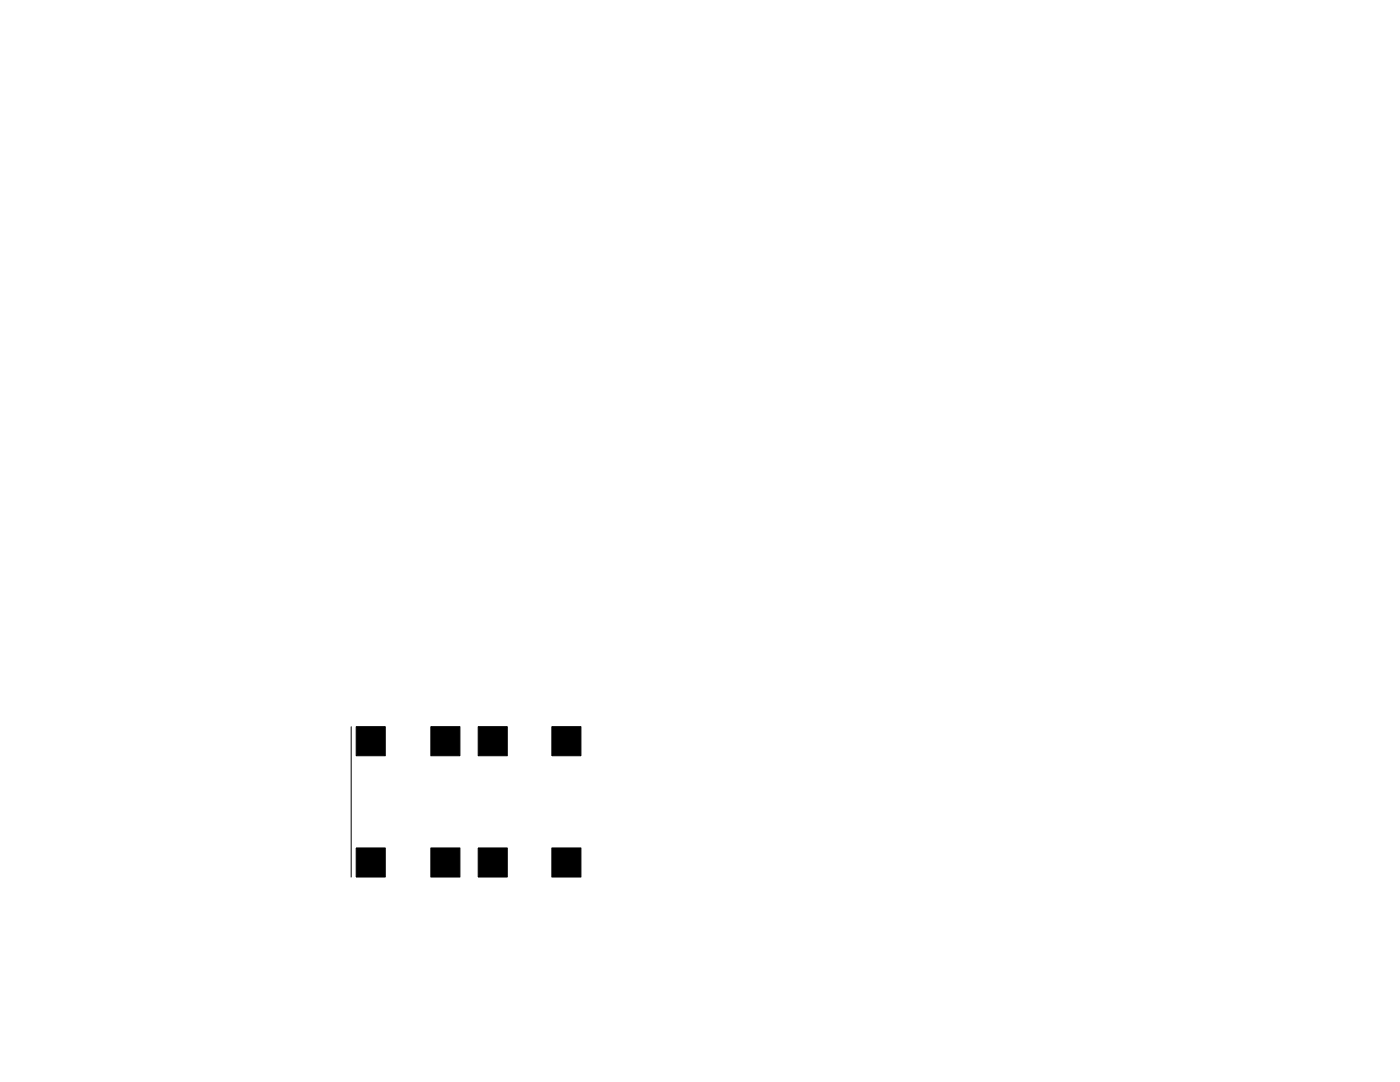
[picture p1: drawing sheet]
<svg xmlns="http://www.w3.org/2000/svg" width="279mm" height="216mm" viewBox="0 0 279 216" stroke-linecap="round" stroke-linejoin="round" font-family="sans-serif">
<path d="M70.1 145v30" fill="none" stroke="#000" stroke-width=".2"/>
<path d="M71.1 145h5.8v5.8h-5.8zM86 145h5.8v5.8h-5.8zM95.4 145h5.8v5.8h-5.8zM110.1 145h5.8v5.8h-5.8zM71.1 169.2h5.8v5.8h-5.8zM86 169.2h5.8v5.8h-5.8zM95.4 169.2h5.8v5.8h-5.8zM110.1 169.2h5.8v5.8h-5.8z" fill="#000" stroke="#000" stroke-width=".2"/>
</svg>
